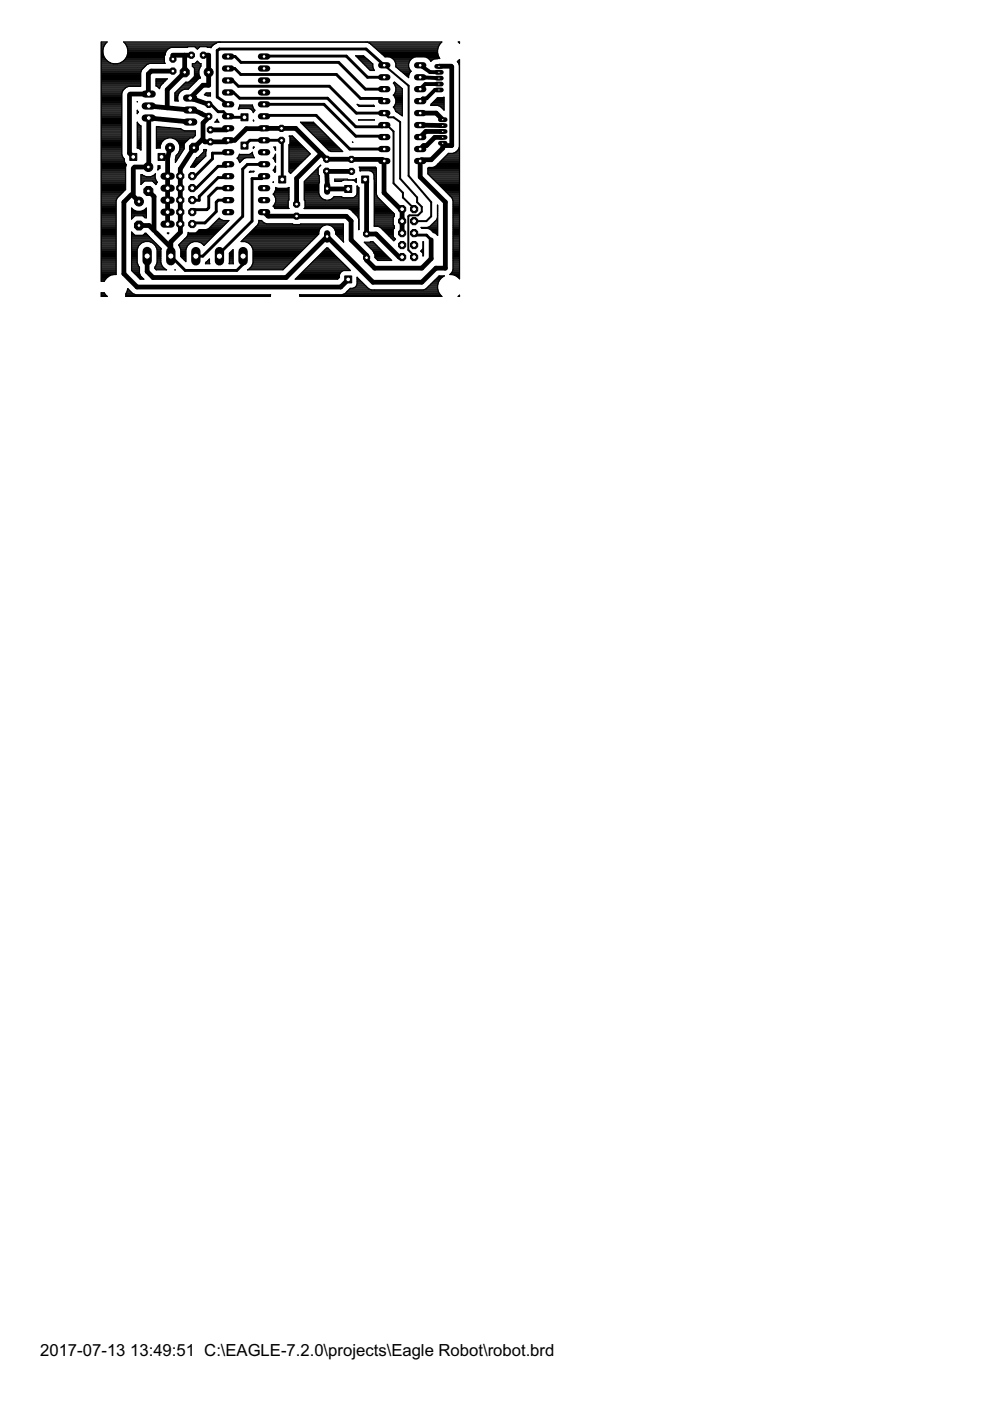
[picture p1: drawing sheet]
<svg xmlns="http://www.w3.org/2000/svg" width="210mm" height="297mm" viewBox="0 0 210 297" stroke-linecap="round" stroke-linejoin="round" font-family="sans-serif">
<defs><g id="words">
<g font-size="4">
<text x="8.5" y="287.5">2017-07-13</text>
<text x="27.6" y="287.5">13:49:51 C:\EAGLE-7.2.0\projects\Eagle Robot\robot.brd</text>
</g>
</g></defs>
<g fill="none" stroke="#000" stroke-width="1">
<path d="M27.6 19.9h3.9M36.7 15.1h-4.6l-.6 .6v4.2M39.2 11.7v3.6l-3.7 3.7v3.9M40.6 11.7h-3.9v.8M43.1 11.7h1.1v6.4h-1.2l-2.7 2.7 4 1.3M93.1 14.1l2.5-.1 .2 .2v16.6l-1.4 .1-.5-.5v1l-2.5 2.5h-2l-.3 .2v3.4l5.3 5.4v14h-2l-3 2.9h-10.3l-9.7-9.7-8.7 8.7h-28.3l-1.2-1.2v-3.3M27.5 20.1v12.4l.8 .8M28.3 35.7v5.6M28.5 35.4h3M31.5 22.5l9.4 .9 3.4 1.3M34.2 33.3h1.3M35.5 33.4v14.1"/>
<path d="M36 31.3l-.4 2.1M40.3 25.9l-8.8-.9v10.3M44.3 24.9l-1.2 1.2v3.3M48.4 27.2l-.4 .3h-3.4M68.1 32.6l1.2 1.2h5.2M68.1 32.6l-5.4-5.4-10.5 .1-2.4 2.4h-1.4l-.4 .4h-4.5l-.6-.6-1.8 1.8-2.9 4.5v11.7M68.1 32.6l-5.2 5.2v5.5M69.3 36.3l.1 3.8h4.4M69.3 36.3h5.2M74.5 33.8h6.7M77.4 38.1l.3 .3v11.2M81.5 34.1l-.1 6.8 3.5 3.4h.4v5.1"/>
<path d="M89.1 26.5l4.8 .1M89.1 24h3.4l1.4 1.4M93.9 29.1h-1.7l-1.8 1.8h-.6l-.7 .7M93.9 27.9h-3.6l-1.2 1.2M27.9 41.3l-1.6 1.6v15.1l2.8 2.9h43.1l1.6-1.7M28.3 41.6l1.2 1.1M31.5 40.5l1.2 1.2v7.2l-1.1-1.1h-2.1M33.1 49.3l3.1 3.2M38.2 47.5v1.8l-2 2v3M56 45l.9 .8 16.5 .1 1 1v4l3.3 3.2v1l1.7 1.8h10l2-2.1v-3.9M77.8 49.6h1.9l4.9 4.9h.7"/>
</g>
<g fill="none" stroke="#000" stroke-width=".42">
<path d="M27.6 19.9l-.1 .2M31.5 19.9h.1M44.2 18.1h.1M56.1 11.9l-.1 .1M81.5 13.8l5.1 4.4v19.1l4.8 5.6v3l-1 1h-2.6M28.5 35.4l-.2 .3M31.5 35.3v.1M35.5 33.3v.1M43.1 29.4l-.2 .1M44.3 24.7v.2M44.3 22.1h.4M44.6 30.1h.1"/>
<path d="M59.7 29.7v.1M59.7 29.8l.1 .1M69.3 36.3l.1 3.7M74.5 33.8h.1M81.2 33.8l.3 .3M81.5 24l.9 .9h1l1.4 1v12l3.6 4v1l1 1v1l-.8 .8h-1.8l-.2 .2v7.1l1.2 1.2v.3M81.5 26.5l-.4 .4M81.8 26.9h.6l1 1v11l2 2v1l2.4 2.4M27.9 41.3h.4v.3M32.7 48.9l.4 .4M38.2 47.5h.1M40.8 42.4v.1"/>
<path d="M51.5 54.8h.1M62.9 45.8v.1M77.7 49.6h.1"/>
</g>
<g fill="none" stroke="#000" stroke-width=".61">
<path d="M48.4 17.1h.9l1.2 1.2h19.3l5.7 5.7h6M48.4 19.6h1.1l1.3 1.2h18.6l6 6.1h5.7M48.4 14.5h1.4l1.3 1.3h20.2l5.1 5.1h4.5l.6 .5M48.4 12h1.4l1.3 1.2h20.7l5.7 5.7h4M56.1 11.9h17.3l4.5 4.5h3.6M81.5 13.8l-3.9-3.4h-31.1l-.4 .3v9.9l2.3 1.5M44.7 22.1l1.5 1.6h1.2l1.2 1.2h3.2M48.4 37.4l-.3 .3h-1.9l-4 4v.8h-1.4M48.4 39.9h-2.4l-1.7 1.8v2.4l-.4 .3h-2.6l-.5 .6M48.4 34.8l-.5 .5h-1.7l-4.6 4.6h-.8M48.4 32.3l-.2 .2h-3.2v1.2l-3.6 3.6h-.6M56 34.8l-3.5 .1-1 1v10l-8.5 8.4h-1.5"/>
<path d="M56 22.1h12.7l6.7 6.8h5.9l.2 .2M56 24.7l.2-.2h10.8l7.2 7.1h7.3M56 37.4l-.5 .5h-2.1v9l-6.9 6.9v.5M59.7 29.7h-6.7l-1.2 1.2M59.8 29.9v8.2M81.5 26.5l.3 .4M36.2 54.3l3.1 3h10.9l1.3-1.2v-1.3M48.4 42.4h-2.1l-.5 .5v2l-2.3 2.4h-2.5l-.2 .2M51.5 54.3v.5M87.8 49.4l.4 .4h2.2l1 1.1"/>
</g>
<path d="M89.1 16.4l4 .2M89.1 13.8l2.1 1.5h1.9M93.1 19.1h-.9l-1.8 1.8h-.7l-.6 .5M93.1 17.8h-2.9l-1.1 1.1M93.8 26.5l.1 .1" fill="none" stroke="#000" stroke-width=".83"/>
<g fill="none" stroke="#000" stroke-width=".25">
<path d="M21.5 12.4h.8M21.5 20h4.3M21.5 19.8h4.3M21.5 19.5h4.4M21.5 19.3h4.5M21.5 19.1h4.6M21.5 18.9h4.9M21.5 18.6h5.1M21.5 18.4h5.5M21.5 18.2h8.3M21.5 18h8.3M21.5 17.8h8.3"/>
<path d="M21.5 17.5h8.3M21.5 17.3h8.3M21.5 17.1h8.3M21.5 16.9h8.3M21.5 16.7h8.3M21.5 16.4h8.3M21.5 16.2h8.3M21.5 16h8.3M21.5 15.8h8.3M21.5 15.6h8.3M21.5 15.3h8.3M21.5 15.1h8.4"/>
<path d="M21.5 14.9h8.5M21.5 14.7h8.7M21.5 14.4h8.9M21.5 14.2h9.1M21.5 14h9.3M21.5 13.8h9.6M21.5 13.5h10M21.5 13.3h1.9M21.5 13.1h1.5M21.5 12.9h1.2M21.5 12.7h1M21.5 12.2h.7"/>
<path d="M21.5 12h.6M21.5 11.8h.5M21.5 11.6h.4M21.5 11.3h.3M21.5 11.1h.3M21.5 10.9h.3M21.5 10.7h.3M21.5 10.4h.3M21.5 10.2h.4M21.5 10h.5M21.5 9.8h.6M21.5 9.5h.7"/>
<path d="M21.5 9.3h.8M21.5 9.1h1M23.4 13.4a2.65 2.65 0 0 1-.7-4.5h-1.2v50.7h.6a2.61 2.61 0 0 1 2-1.4M25.5 13.3h9.4M25.8 19.7v13.1l.6 .9v.5l.2 .4M25.9 13.1h9M26.2 12.9h8.7M26.4 12.7h8.5M26.4 9.1h19.5M26.6 12.4h8.3M26.6 9.3h18.9M26.7 12.2h8.2"/>
<path d="M26.7 9.5h18.5M26.9 9.8h18M26.9 12h8M27 11.8h7.9M27 10h12.8M27 11.6h8M27 10.2h9M27.1 11.3h7.9M27.1 10.4h8.5M27.1 11.1h8M27.1 10.9h8.1M27.1 10.7h8.3"/>
<path d="M33.1 16.7h2.4l-1.4 1.4-.3 .7-.7-.6zM33.1 18.2h.9M33.1 18h1.1M33.1 17.8h1.3M33.1 17.5h1.5M33.1 17.3h1.8M33.1 17.1h2M33.1 16.9h2.2M33.4 18.4h.5M33.7 18.6h.1M34.5 17.7h.1M34.9 11.8v1.5l.1 .1h-3.3l-.5 .3-1.1 1.1-.3 .6v2.9h-2.5l-.6 .3-.6 .6-.3 .5"/>
<path d="M35 11.4l-.1 .4M37.1 20h.7M37.1 19.8h.9M37.3 19.5h.8M37.5 19.3h.9M37.7 19.1h1M37.9 18.9h2M38.1 18.6h2.1M38.4 18.4h2M38.6 18.2h2M38.8 18h2M39 17.8h2"/>
<path d="M39.3 17.5h2M40.1 17.3h1.4M40.3 17.1h1.4M40.6 16.9h1.3M40.8 16.7h1.4M40.8 14h1.8M40.8 13.8h1.8M40.8 13.5h1.8M41 14.2h1.5M41 16.4h1.4M41.2 14.4h1.2M41.2 16.2h1.2"/>
<path d="M41.2 16h1.1M41.2 15.8h1M41.2 15.6h1M41.2 15.3h1M41.2 15.1h1M41.2 14.9h1M41.2 14.7h1.1M41.4 10h.9M41.5 13.3h.7M41.6 10.2h.5M41.7 13.1h.3M42.2 15.7v-.8l.4-.9v-.5h-.2l-.6-.5-.5 .5h-.5v.5l.4 .5v1.7l-1.2 1.2h-.6l-2.3 2.3v1.7h.7l-.1-1"/>
<path d="M42.2 15.7l.3 .8-.4 .2-2.2 2.2a1.94 1.94 0 0 0-2.2 1.5M43.4 20h1.2M43.7 19.8h.9M43.7 19.7h.9v.7l-1.3-.3zM43.9 10h.9M44.8 10l-.1 .1h-.7l-.1-.2h-1.5l-.6 .5-.5-.5-5 .2-.6 .2-.4 .5-.3 .6M45 9.8l-.2 .2M45.2 9.5l-.2 .3M45.9 9.1l.7-.2 31.3 .1 .5 .2 3.2 2.8a1.87 1.87 0 0 1 2.3 2.2l2.7 2.3v-.5l.6-.9M45.9 9.1l-.7 .4M75.6 12h1.7M75.8 12.2h1.7"/>
<path d="M76 12.4h1.8M76.2 12.7h1.8M76.5 12.9h1.8M76.7 13.1h1.8M76.9 13.3h1.9M77.1 13.5h1.9M77.3 13.8h1.7M77.6 14h1.4M77.8 14.2h1.2M78 14.4h1.1M78.2 14.7h1M78.3 9.1h15.2"/>
<path d="M78.5 14.9h.8M78.6 9.3h14.7M78.8 9.5h14.4M79 13.6l-1.9-1.8h-1.7l3.1 3.1h.9l-.4-.7M79 13.6v.6M79.1 9.8h13.9M79.3 10h13.6M79.6 10.2h13.3M79.8 10.4h13M80.1 10.7h12.7M80.3 10.9h12.5M80.6 11.1h12.2"/>
<path d="M80.8 11.3h12M81.1 11.6h11.8M81.3 11.8h11.6M81.6 12h11.4M82.9 12.2h4.8M83.3 12.4h4M83.5 17.5h.3M83.5 12.7h3.6M83.5 17.8h.6M83.6 20h1.7M83.7 12.9h3.2M83.7 18h.6"/>
<path d="M83.7 19.8h1.6M83.8 13.1h3M83.8 18.2h.8M83.8 19.5h1.5M83.9 18.4h1M83.9 13.3h2.8M83.9 19.3h1.4M83.9 19.1h1.4M83.9 18.9h1.4M83.9 18.6h1.2M83.9 14h2.7M83.9 13.8h2.7"/>
<path d="M83.9 13.5h2.7M84 14.2h2.7M84.2 14.4h2.5M84.5 14.7h2.3M84.8 14.9h2.2M85 15.1h2.2M85.3 15.3h1.7M85.6 15.6h1.2M85.8 15.8h.9M86.1 16h.6M86.3 16.2h.3M86.6 16.4h.1"/>
<path d="M90.5 12.2h2.6M90.9 12.4h1.8M91.1 12.7h.7M91.3 12.9h.2M92.2 12.4l-.9 .6-.5-.7-.7-.3h-2a1.8 1.8 0 0 0-.9 3.1M92.7 12.4h.5a2.6 2.6 0 0 1 .5-3.5h-67.5a2.66 2.66 0 0 1 .5 3.4 2.66 2.66 0 0 1-3.3 1.1M97 13.1h.4M97.2 8.9h.2v.2zM97.2 12.9h.2M97.2 13.3h.2M97.3 13.5h.1M97.4 13.8h.1"/>
<path d="M97.4 12.7h.1M97.4 9.1h.1M97.4 13.9l-.4-.8 .4-.5v46.5M97.4 20h.1M97.4 19.8h.1M97.4 19.5h.1M97.4 19.3h.1M97.4 19.1h.1M97.4 18.9h.1M97.4 18.6h.1M97.4 18.4h.1M97.4 18.2h.1"/>
<path d="M97.4 18h.1M97.4 17.8h.1M97.4 17.5h.1M97.4 17.3h.1M97.4 17.1h.1M97.4 16.9h.1M97.4 16.7h.1M97.4 16.4h.1M97.4 16.2h.1M97.4 16h.1M97.4 15.8h.1M97.4 15.6h.1"/>
<path d="M97.4 15.3h.1M97.4 15.1h.1M97.4 14.9h.1M97.4 14.7h.1M97.4 14.4h.1M97.4 14.2h.1M97.4 14h.1M21.5 40h5.1M21.5 36.2h5.1M21.5 38.4h5.1M21.5 38h5.1M21.5 36.4h5.1"/>
<path d="M21.5 35.5h5.1M21.5 21.5h4.3M21.5 32h4.3M21.5 27.8h4.3M21.5 39.8h5.1M21.5 39.5h5.1M21.5 39.3h5.1M21.5 39.1h5.1M21.5 38.9h5.1M21.5 38.7h5.1M21.5 38.2h5.1M21.5 37.8h5.1"/>
<path d="M21.5 37.5h5.1M21.5 37.3h5.1M21.5 37.1h5.1M21.5 36.9h5.1M21.5 36.6h5.1M21.5 36h5.1M21.5 35.8h5.1M21.5 35.3h5.1M21.5 35.1h5.2M21.5 34.9h5.3M21.5 34.6h5M21.5 34.4h5"/>
<path d="M21.5 34.2h4.9M21.5 34h4.9M21.5 33.8h4.9M21.5 33.5h4.7M21.5 33.3h4.5M21.5 33.1h4.5M21.5 32.9h4.4M21.5 32.6h4.3M21.5 32.4h4.3M21.5 32.2h4.3M21.5 31.7h4.3M21.5 31.5h4.3"/>
<path d="M21.5 31.3h4.3M21.5 31.1h4.3M21.5 30.9h4.3M21.5 30.6h4.3M21.5 30.4h4.3M21.5 30.2h4.3M21.5 30h4.3M21.5 29.8h4.3M21.5 29.5h4.3M21.5 29.3h4.3M21.5 29.1h4.3M21.5 28.9h4.3"/>
<path d="M21.5 28.6h4.3M21.5 28.4h4.3M21.5 28.2h4.3M21.5 28h4.3M21.5 27.5h4.3M21.5 27.3h4.3M21.5 27.1h4.3M21.5 26.9h4.3M21.5 26.6h4.3M21.5 26.4h4.3M21.5 26.2h4.3M21.5 26h4.3"/>
<path d="M21.5 25.8h4.3M21.5 25.5h4.3M21.5 25.3h4.3M21.5 25.1h4.3M21.5 24.9h4.3M21.5 24.7h4.3M21.5 24.4h4.3M21.5 24.2h4.3M21.5 24h4.3M21.5 23.8h4.3M21.5 23.5h4.3M21.5 23.3h4.3"/>
<path d="M21.5 23.1h4.3M21.5 22.9h4.3M21.5 22.6h4.3M21.5 22.4h4.3M21.5 22.2h4.3M21.5 22h4.3M21.5 21.8h4.3M21.5 21.3h4.3M21.5 21.1h4.3M21.5 20.9h4.3M21.5 20.7h4.3M21.5 20.4h4.3"/>
<path d="M21.5 20.2h4.3M26.6 34.6l.2 .3-.2 .4v4.9M29.1 21.6h.1M29.1 25.9l.8 .8v5.1l-.2-.2-.6-.2zM29.1 27.8h.8M29.1 31.3h.8M29.1 31.1h.8M29.1 30.9h.8M29.1 30.6h.8M29.1 30.4h.8M29.1 30.2h.8M29.1 30h.8"/>
<path d="M29.1 29.8h.8M29.1 29.5h.8M29.1 29.3h.8M29.1 29.1h.8M29.1 28.9h.8M29.1 28.6h.8M29.1 28.4h.8M29.1 28.2h.8M29.1 28h.8M29.1 27.5h.8M29.1 27.3h.8M29.1 27.1h.8"/>
<path d="M29.1 26.9h.8M29.1 26.6h.7M29.1 26.4h.4M29.1 26.2h.2M29.1 26h.1M29.1 24h.1M29.1 23.8h.3M29.1 23.5h.1M29.2 23.5l-.1-.1v.7l.1-.2M29.2 23.5l.2 .2M29.4 23.7l-.2 .2M29.6 31.5h.3"/>
<path d="M29.8 31.7h.1M29.9 38.4h.7M29.9 38h3.1M29.9 39.1l.7-.7h1.7l.8 .7M29.9 39.1h.1M29.9 38.9h.2M29.9 38.7h.5M29.9 38.2h3.2M29.9 37.8h3M29.9 37.5h3M29.9 37.3h.7M29.9 37.1h.3"/>
<path d="M32.3 37.3h.6M32.3 38.4h.9M32.6 38.7h.8M32.7 37.1h.2M32.8 38.9h.4M32.9 37.7l.1-.8a1.98 1.98 0 0 1-2.8 .1h-.3v2.1M32.9 37.7l.3 .7M32.9 36.9h.1M33 39.1h.1M33.2 27.8l8.2-.1v1l-.5 .6h-.6l-1.2 1.2v1M33.2 31.3h.8M33.2 31.1h.8"/>
<path d="M33.2 30.9h.8M33.2 30.6h.9M33.2 30.4h1M33.2 30.2h1.1M33.2 30h1.3M33.2 29.8h1.5M33.2 29.5h1.7M33.2 29.3h2.3M33.2 29.1h7.8M33.2 28.9h8.1M33.2 28.6h8.2M33.2 28.4h8.2"/>
<path d="M33.2 28.2h8.2M33.2 28h8.2M33.2 27.5h5.5M33.2 27.3h5.2M33.2 27.1h2.8M33.2 26.9h.6M33.2 38.4l.2 .2M33.2 38.8l-.1 .3M33.4 38.6l-.2 .2M33.5 36h.1M33.5 35.5h.4M33.5 35.1h.4v.6l-.5 .3z"/>
<path d="M33.5 35.8h.2M33.5 35.3h.4M36.6 29.3h3.6M37.1 21.3h.6M37.1 21.1h.6M37.1 20.9h.6M37.1 20.7h.6M37.1 20.4h.6M37.1 20.2h.7M37.2 34.4h.1M37.2 34.2h.1M37.2 34h.3"/>
<path d="M37.2 33.8h.4M37.2 29.5h2.8M37.2 29.5a2.09 2.09 0 0 1 .2 3.5l-.2 .7M37.2 33.5h.6M37.3 33.3h.6M37.3 33.1h.8M37.4 29.8h2.4M37.4 32.9h.8M37.7 30h1.8M37.7 32.6h.6M37.8 32.4h.7M37.8 30.2h1.5"/>
<path d="M37.9 32.2h.7M37.9 30.4h1.2M38 32h.8M38 30.6h1.1M38.1 31.7h.8M38.1 30.9h1M38.1 31.5h1M38.1 31.3h1M38.1 31.1h1M39.1 31.5l-1.9 2.9v-.7M39.2 27.7l-.9-.4-5.1-.5v4.7l.8-.1a2.09 2.09 0 0 1 1-1.9 2.09 2.09 0 0 1 2.2 0M40.5 35.3h.9"/>
<path d="M40.6 35.1h1M40.8 34.9h1M40.9 34.6h1.2M41.1 34.4h1.2M41.2 34.2h1.3M41.4 34h1.3M41.5 33.8h1.4M41.7 33.5h1.5M42.1 33.3h1.3M42.3 33.1h1.3M42.5 32.9h1.1M42.8 32.6h.8"/>
<path d="M43 32.4h.6M43.2 32.2l-1.2 1.2h-.3l-1.3 2.1h.8l2.4-2.4M43.2 32.2v-.5h.5l-.1 .5M43.2 32h.5M43.2 32.2h.4M43.2 31.7h.6M43.6 32.2v.9M43.6 20.2h1M45.7 25.8h.6M45.9 25.5h.2M46 25.3l.4 .6h-.8zM46 25.3h.1"/>
<path d="M50.3 33.5h1.6M50.5 33.8h1M50.5 33.3h3.3M50.5 23.1l.3-.8h2.7l.3 .8M50.5 23.1l.4-.1h1.9l.4 .2 .5 .7 .4-.5-.3-.3M50.6 23.1h.1M50.6 34h.7M50.6 33.1h3.1M50.7 22.9h3M50.7 34.2h.4M50.7 32.9h2.9M50.7 22.6h2.9"/>
<path d="M50.8 34.4h.1M50.8 22.4h2.7M52.9 36.4h.9M53.1 32.6h.5M53.1 23.1h.7M53.2 36.4l-.3 .2 .1-.3h.8v.1M53.4 32.4h.1M53.4 23.3h.6M53.5 32.6l.5 .8h-1.8l-.6 .3-.8 .8-.5-1M53.5 32.6v-.3l-.7 .4h-2l-.5 .8M53.6 23.5h.3M53.7 23.8h.1"/>
<path d="M53.7 31.2h.2l-.2 .3zM53.7 25.5l.1 .1zM53.7 31.3h.1M53.7 25.5h.1M57.9 38.7h.1M57.9 33.5h.5M58 38.6v.1zM58 36.2h.4M58 36h.4M58.1 31.2h.3v.7zM58.1 33.8h.3M58.1 33.3h.3"/>
<path d="M58.2 36.4h.2M58.2 35.8h.2M58.2 31.3h.2M58.2 34h.2M58.3 33.1h.1M58.3 31.5h.1M58.3 35.5h.1M58.3 34.2h.1M58.3 32.9h.1M58.4 31.7h.1M58.4 35.3h.1M58.4 35.2v1.2l-.1 .2-.4-.5z"/>
<path d="M58.4 32.7v1.7l-.5-.9zM58.4 39.8v.4l-.5 1a1.7 1.7 0 0 1 0 2.5M58.4 39.8h.1M58.4 40h2.9M58.5 39.8l.4 .1M61.3 39.8l-.5 .1M61.3 39.8l-.2 4.2 .2 .2h-3l-.1-.2M61.3 39.8h.1M61.3 36.2h.9M61.3 35.5h1.6M61.3 32h3.9M61.3 36h1.1"/>
<path d="M61.3 35.8h1.3M61.3 35.3h1.8M61.3 35.1h2M61.3 34.9h2.2M61.3 34.6h2.5M61.3 34.4h2.7M61.3 34.2h2.9M61.3 34h3.1M61.3 33.8h3.3M61.3 33.5h3.6M61.3 33.3h3.8M61.3 33.1h4"/>
<path d="M61.3 32.9h4.2M61.3 32.6h4.4M61.3 32.4h4.3M61.3 32.2h4.1M61.3 31.7h3.6M61.3 31.5h3.4M61.3 31.3h3.2M61.3 31.1h3M61.3 30.9h2.8M61.3 36.4h.7M61.3 28.9h.7l3.8 3.7-4.2 4.2-.3-.4v-5.7l.2-.2v-1.5zM61.3 30.6h2.5"/>
<path d="M61.3 28.9h.7M61.5 30.4h2.1M61.5 30.2h1.9M61.5 30h1.7M61.5 29.8h1.4M61.5 29.5h1.2M61.5 29.3h1M61.5 29.1h.8M61.5 36.6h.3M63.8 26h2.7M64 26.2h2.7M64.2 26.4h2.8"/>
<path d="M64.5 26.6h2.7M64.5 40h3.1M64.5 39.8h3.1M64.5 39.5h3.1M64.5 39.3h3.1M64.5 39.1h3.1M64.5 38.9h3.1M64.5 38.7h3.2M64.6 38.4h3.1M64.7 26.9h2.7M64.8 38.2h2.9M64.9 27.1h2.7"/>
<path d="M65 38h2.7M65.1 27.3h2.8M65.3 37.8h2.4M65.3 27.5h2.8M65.5 37.5h2.2M65.6 27.8h2.7M65.7 37.3h2M65.8 28h2.7M65.9 37.1h1.6M66 28.2h2.7M66.1 36.9h1.4M66.2 28.4h2.8"/>
<path d="M66.4 36.6h1.1M66.4 28.6h2.8M66.6 36.4h.9M66.7 28.9h2.7M66.8 36.2h.7M66.9 29.1h2.7M67 36h.5M67.1 29.3h2.7M67.3 35.8h.2M67.3 29.5h2.8M67.5 35.5h.1M67.6 29.8h2.7"/>
<path d="M67.7 35.3h.1M67.8 30h2.7M67.9 35.1h.1M68 35l-3.5 3.5v3.9l.2 .1v1.5l-.2 .2h11.6M68 35v.1M68 35l-.5 .6v1.4l.2 .2v1.4l-.1 .4v2a1.81 1.81 0 0 0 1.4 1.4 1.81 1.81 0 0 0 1.8-.7M68 30.2h2.7M68.2 30.4h2.8M68.5 30.6h2.7M68.7 30.9h2.7M68.9 31.1h2.7M69.1 31.3h2.8"/>
<path d="M69.3 31.5h2.8M69.6 31.7h2.7M70 32l.1 .1h2.6l-6.3-6.2h-2.7l6.1 6.1h2.7M71 38.2h1.8M73.8 38.1l-.2-.1h-2.6v.4h1.4M74.7 30.1l.1 .1zM74.8 38.2l.8 .5v-.9l-.3 .3-2.4 .1-.5 .2M74.8 38.2h.8M75.3 38.4h.3M75.4 38h.2M75.5 38.7h.1M75.7 22.1l.5 .2h3l.2 .3h-3.3z"/>
<path d="M75.7 40h.4M75.7 39.8h.3M75.7 39.5h.1M75.8 22.2h.1M76 25.4h3.4M76 25.4h.1M76 22.4h3.3M76.2 35.5h3.5M76.3 36.2h3.5M76.3 36h3.5M76.3 35.8h3.5M76.5 36.2h-.2v-.6l-.1-.2h3.4l.2 .2v5.6l.3 .6 3.3 3.3"/>
<path d="M78.4 36.2l.4 .2 .5 .7M78.9 36.4h.9M79.1 36.6h.7M79.2 36.9h.6M79.3 37.1l.1 10.9h4.2M79.3 37.8h.5M79.3 37.5h.5M79.3 37.3h.5M79.3 37.1h.5M79.3 38h.5M79.4 40h.4M79.4 38.4h.4"/>
<path d="M79.4 39.8h.4M79.4 39.5h.4M79.4 39.3h.4M79.4 39.1h.4M79.4 38.9h.4M79.4 38.7h.4M79.4 38.2h.4M83.4 20.2h1.9M83.5 22.6h1.8M83.5 22.9h1.8M83.7 22.4h1.6M83.7 20.4h1.6"/>
<path d="M83.7 23.1h1.6M83.7 20.7h1.6M83.8 22.2h1.5M83.8 23.3h1.5M83.8 20.9h1.5M83.8 22h1.5M83.9 23.5h1.4M83.9 21.1l-.5-.9a1.7 1.7 0 0 0 0-2.6l.2-.2 1.7 1.4v5.8l-1.4-1-.5-.9 .5-.9M83.9 21.1v.7M83.9 21.5h1.4M83.9 21.8h1.4M83.9 21.3h1.4"/>
<path d="M83.9 21.1h1.4M84.2 23.8h1.1M84.5 24h.8M84.8 24.2h.5M85.1 24.4h.2M90.7 36.2h6.7M90.7 36.4h6.7M90.7 36.6h6.7M90.7 36h6.7M90.7 35.8h6.7M90.7 36.9h6.7M91 37.1h6.4"/>
<path d="M91.2 37.3h6.2M91.4 22.2h2.7M91.4 37.5h6M91.4 22l1.4-1.3 1.3-.1v2.7l-.7-.7-.6-.2h-1.5zM91.5 22h2.6M91.6 37.8h5.8M91.7 21.8h2.4M91.8 38h5.6M91.9 21.5h2.2M92.1 38.2h5.3M92.2 21.3h1.9M92.2 35.3h5.2"/>
<path d="M92.3 38.4h5.1M92.4 21.1h1.7M92.5 38.7h4.9M92.5 35.1h4.9M92.6 20.9h1.5M92.7 38.9h4.7M92.7 34.9h4.7M93 39.1h4.4M93 34.6h4.4M93 22.4h1.1M93.2 39.3h4.2M93.2 34.4h4.2"/>
<path d="M93.4 39.5h4M93.4 34.2h4M93.5 22.6h.6M93.6 39.8h3.8M93.6 34h3.8M93.7 22.9h.4M93.9 40h3.5M93.9 33.8h3.5M93.9 23.1h.2M94 20.7h.1M94.1 33.5h3.3M94.1 23.3h.1"/>
<path d="M94.3 33.3h3.1M94.5 33.1h2.9M94.7 32.9h2.7M95 32.6h2.4M96.2 32.4h1.2M96.7 32.2h.7M96.9 32h.5M97.2 31.7a1.88 1.88 0 0 1-2.1 .8l-2.7 2.8-.6 .2M97.2 31.7h.2M97.2 31.5h.2M97.3 31.3h.1M97.4 31.1l-.2 .6"/>
<path d="M97.4 21.5h.1M97.4 27.8h.1M97.4 31.1h.1M97.4 30.9h.1M97.4 30.6h.1M97.4 30.4h.1M97.4 30.2h.1M97.4 30h.1M97.4 29.8h.1M97.4 29.5h.1M97.4 29.3h.1M97.4 29.1h.1"/>
<path d="M97.4 28.9h.1M97.4 28.6h.1M97.4 28.4h.1M97.4 28.2h.1M97.4 28h.1M97.4 27.5h.1M97.4 27.3h.1M97.4 27.1h.1M97.4 26.9h.1M97.4 26.6h.1M97.4 26.4h.1M97.4 26.2h.1"/>
<path d="M97.4 26h.1M97.4 25.8h.1M97.4 25.5h.1M97.4 25.3h.1M97.4 25.1h.1M97.4 24.9h.1M97.4 24.7h.1M97.4 24.4h.1M97.4 24.2h.1M97.4 24h.1M97.4 23.8h.1M97.4 23.5h.1"/>
<path d="M97.4 23.3h.1M97.4 23.1h.1M97.4 22.9h.1M97.4 22.6h.1M97.4 22.4h.1M97.4 22.2h.1M97.4 22h.1M97.4 21.8h.1M97.4 21.3h.1M97.4 21.1h.1M97.4 20.9h.1M97.4 20.7h.1"/>
<path d="M97.4 20.4h.1M97.4 20.2h.1M97.4 35.5h-6.5l-.2 .2v1.2l5.1 5 .3 .6v14.7l-.3 .6-.4 .4h2M21.5 44.2h3.1M21.5 48h3.1M21.5 41.7h3.6M21.5 48.6h3.1M21.5 51.3h3.1M21.5 47.5h3.1M21.5 46.2h3.1M21.5 45.7h3.1M21.5 59.5h.7"/>
<path d="M21.5 59.3h.8M21.5 59.1h1M21.5 58.8h1.2M21.5 58.6h1.5M21.5 58.4h1.9M21.5 58h3.1M21.5 57.7h3.1M21.5 57.5h3.1M21.5 57.3h3.1M21.5 57.1h3.1M21.5 56.9h3.1M21.5 56.6h3.1"/>
<path d="M21.5 56.4h3.1M21.5 56.2h3.1M21.5 56h3.1M21.5 55.7h3.1M21.5 55.5h3.1M21.5 55.3h3.1M21.5 55.1h3.1M21.5 54.8h3.1M21.5 54.6h3.1M21.5 54.4h3.1M21.5 54.2h3.1M21.5 54h3.1"/>
<path d="M21.5 53.7h3.1M21.5 53.5h3.1M21.5 53.3h3.1M21.5 53.1h3.1M21.5 52.9h3.1M21.5 52.6h3.1M21.5 52.4h3.1M21.5 52.2h3.1M21.5 52h3.1M21.5 51.7h3.1M21.5 51.5h3.1M21.5 51.1h3.1"/>
<path d="M21.5 50.9h3.1M21.5 50.6h3.1M21.5 50.4h3.1M21.5 50.2h3.1M21.5 50h3.1M21.5 49.7h3.1M21.5 49.5h3.1M21.5 49.3h3.1M21.5 49.1h3.1M21.5 48.9h3.1M21.5 48.4h3.1M21.5 48.2h3.1"/>
<path d="M21.5 47.8h3.1M21.5 47.3h3.1M21.5 47.1h3.1M21.5 46.9h3.1M21.5 46.6h3.1M21.5 46.4h3.1M21.5 46h3.1M21.5 45.5h3.1M21.5 45.3h3.1M21.5 45.1h3.1M21.5 44.9h3.1M21.5 44.6h3.1"/>
<path d="M21.5 44.4h3.1M21.5 44h3.1M21.5 43.8h3.1M21.5 43.5h3.1M21.5 43.3h3.1M21.5 43.1h3.1M21.5 42.9h3.1M21.5 42.6h3.1M21.5 42.4h3.2M21.5 42.2h3.3M21.5 42h3.3M21.5 41.5h3.8"/>
<path d="M21.5 41.3h4M21.5 41.1h4.2M21.5 40.9h4.5M21.5 40.6h4.7M21.5 40.4h4.9M21.5 40.2h5.1M26.6 40.2l-1.7 1.7-.3 .6v15.7h-3.1M27.9 44.2h.1M27.9 51.3h2.6M27.9 46.2h.3M27.9 45.7h3.1M27.9 57.3h1.7"/>
<path d="M27.9 57.1h1.7M27.9 56.9h1.7M27.9 56.6h1.6M27.9 56.4h1.5M27.9 56.2h1.4M27.9 56h1.3M27.9 55.7h1.2M27.9 55.5h1.2M27.9 55.3h1.2M27.9 55.1h1.2M27.9 54.8h1.2M27.9 54.6h1.2"/>
<path d="M27.9 54.4h1.2M27.9 54.2h1.2M27.9 54h1.2M27.9 53.7h1.2M27.9 53.5h1.2M27.9 53.3h1.2M27.9 53.1h1.2M27.9 52.9h1.2M27.9 52.6h1.3M27.9 52.4h1.4M27.9 52.2h1.5M27.9 52h1.6"/>
<path d="M27.9 51.7h1.9M27.9 51.5h2.1M27.9 51.1h4.6M27.9 50.9h4.4M27.9 50.6h4.2M27.9 50.4h4M27.9 50h3.6M27.9 49.7h.5M27.9 49.5h.3M27.9 49.3h.1M27.9 46.4h.1M27.9 46h.5"/>
<path d="M27.9 45.5h3.1M27.9 45.3h3.1M27.9 45.1h3.1M27.9 44.9h3.1M27.9 44.6h.7M27.9 44.4h.3M28 57.5h1.6M28.3 57.7h1.3M28.5 58h1.1M28.6 45.7l-.7 .7M28.7 58.2h1M28.9 58.4h.9"/>
<path d="M29.1 55.7l.5 .9v1.3M29.1 58.6h.8M29.4 58.8h.7M29.6 59.1h.8M30 51.5l.8-.3h.8l.8 .3M30 51.5l-.6 .6-.3 .8v2.8M30.3 45.7l.5 .5h.2v-2.1a2.03 2.03 0 0 1-3.1 0v2.3M30.3 44.6h.7M30.5 49.7h.7M30.5 46h.5M30.7 49.5h.3M30.7 44.4h.3"/>
<path d="M30.9 44.2h.1M31.3 49.8l2.9 2.9-.1 3 .3 .8 .9 .7h-2.2l-.3-.3 .5-1.2v-2.8l-.3-.8-.6-.6M31.3 49.8l-.5-.4-.5 .5h-1.7l-.7-.7v8.2l1.8 1.8h.8l-.7-.7-.2-.6M31.3 49.8h.1M31.6 50.2h-3.7M31.9 51.3h.8M32.4 51.5h.6M32.6 51.7h.6M32.8 56.9h2M32.8 52h.6M32.9 56.6h1.7M33 57.1h2"/>
<path d="M33 56.4h1.4M33 52.2h.6M33.1 56.2h1.2M33.1 52.4h.8M33.2 56h1M33.2 52.6h.9M33.3 55.7h.8M33.3 52.9h.8M33.3 55.5h.8M33.3 55.3h.8M33.3 55.1h.8M33.3 54.8h.8"/>
<path d="M33.3 54.6h.8M33.3 54.4h.8M33.3 54.2h.8M33.3 54h.8M33.3 53.7h.8M33.3 53.5h.8M33.3 53.3h.8M33.3 53.1h.8M35.5 49.4h.3l-.2 .2zM35.6 49.5h.1M37.1 57.2h.1M37.9 52h2"/>
<path d="M38 52.2h1.7M38.1 51.7h2M38.1 52.4h1.5M38.2 52.6h1.3M38.3 51.5h2.1M38.3 52.9h1.1M38.3 54.2h1.1M38.3 54h1.1M38.3 53.7h1.1M38.3 53.5h1.1M38.3 53.3h1.1M38.3 53.1h1.1"/>
<path d="M38.4 54.4h1M38.5 51.3h2.4M38.6 54.6h.8M38.7 51.1h5.5M38.8 54.8h.6M39 50.9h5.4M39 55.1h.4M39.2 50.6l-1.3 1.4M39.2 50.6h5.4M39.2 55.3h.2M39.4 50.4h5.5M39.6 50.2h5.5"/>
<path d="M39.6 50.2l-.4 .4M39.7 50h5.6M39.8 49.7h5.7M39.9 49.3l1.7 .1 .6-.7h1.5l.6-.2 2.2-2.3 .8 .6h1.2l-5.3 5.2a2.15 2.15 0 0 0-2.2-.8 2.15 2.15 0 0 0-1.6 1.7v2.6l-1.1-1.1v-1.5l-.4-.9M39.9 49.3l-.3 .9M39.9 49.5h5.9M39.9 49.3h.1M41.6 49.3h4.4M41.9 49.1h4.3M42.1 48.9h4.3M42.1 51.3h1.9M42.7 51.5h1.1"/>
<path d="M42.9 51.7h.6M43.2 52h.1M43.6 55.7l.8-.8v.8M43.6 55.7v.2h.9l-.1-.2M43.6 55.7h.8M43.8 55.5h.6M43.9 48.6h2.8M44 55.3h.4M44.3 55.1h.1M44.3 48.4h2.6M44.5 48.2h2.6M44.8 48h2.5"/>
<path d="M45 47.8h2.5M45.2 47.5h2.6M45.4 47.3h2.6M45.7 47.1h2.5M45.9 46.9h2.5M46.1 46.6h1M46.3 46.4h.3M48.6 55.7v.2h.9l-.1-.2M48.6 55.7v-2l.8-.8v2.8M48.6 55.7h.8M48.6 55.5h.8M48.6 55.3h.8"/>
<path d="M48.6 55.1h.8M48.6 54.8h.8M48.6 54.6h.8M48.6 54.4h.8M48.6 54.2h.8M48.6 54h.8M48.6 53.7h.8M48.8 53.5h.6M49 53.3h.4M49.3 53.1h.1M51.2 51.1h14.9M51.5 50.9h14.8"/>
<path d="M51.7 50.6h14.9M51.9 50.4h14.9M52.1 50.2h14.9M52.2 51.3h13.7M52.4 50h14.8M52.6 49.7h14.9M52.7 51.5h13M52.8 57.1h7.3M52.8 49.5h14.8M52.9 51.7h12.5M53 56.9h7.3M53 49.3h14.6"/>
<path d="M53.1 52h12.1M53.2 56.6h7.4M53.3 49.1h14.3M53.3 52.1l.4 .8v2.8M53.3 52.2h11.7M53.4 56.4h7.4M53.4 52.4h11.4M53.5 56.2h7.5M53.5 48.9h14.2M53.5 52.6h11.1M53.6 56h7.6M53.6 52.9h10.7"/>
<path d="M53.6 55.7h7.8M53.7 55.5h8M53.7 55.3h8.2M53.7 55.1h8.4M53.7 54.8h8.6M53.7 54.6h8.9M53.7 54.4h9.1M53.7 54.2h9.3M53.7 54h9.5M53.7 53.7h9.8M53.7 53.5h10M53.7 53.3h10.2"/>
<path d="M53.7 53.1h10.4M53.7 48.6h14.1M53.9 48.4h14M54.1 48.2h14M54.4 48h13.9M54.6 47.8h14.3M54.7 47.5h7.4M54.8 47.3h1.3M54.9 47.1h.9M54.9 46.9h.7M57.9 43.7l.3 .3M58 43.8h3.1"/>
<path d="M58 41.1h3.3M58 41.3h3.3M58.1 43.5h3M58.2 44h2.9M58.2 40.9h3.1M58.2 43.3h2.9M58.2 41.5h3.1M58.3 40.6h3M58.3 41.7h3M58.3 43.1h2.8M58.4 40.4h2.9M58.4 42.9h2.7"/>
<path d="M58.4 42h2.9M58.4 42.6h2.7M58.4 42.4h2.8M58.4 42.2h2.9M58.4 40.2h2.9M62.6 59.2l6.6-6.6h.3l4.8 4.8h-1.4a1.22 1.22 0 0 0-.9 1.4l-.4 .4zM62.7 59.1h9M63 58.8h8.9M63.2 58.6h8.8M63.4 58.4h8.6M63.6 58.2h8.4M63.7 47.5h9.1"/>
<path d="M63.8 47.5l-1.7 .1-.1-.1h-5.5l-.6-.3-.4-.4-.6-.1-.2 1-3.6 3.5h.8l.8 .3 .6 .6M63.9 58h8.2M64.1 57.7h8.2M64.3 57.5h8.2M64.5 41.7h3.4M64.5 57.3h9.7M64.5 42.2h4M64.5 42h3.7M64.5 41.5h3.3M64.5 41.3h3.2M64.5 41.1h3.1M64.5 40.9h3.1"/>
<path d="M64.5 40.6h3.1M64.5 40.4h3.1M64.5 40.2h3.1M64.5 42.4h4.5M64.7 44h11.4M64.7 43.8h11.4M64.7 43.5h11.4M64.7 43.3h11.4M64.7 43.1h11.4M64.7 42.9h11.4M64.7 42.6h11.4M64.7 57.1h9.3"/>
<path d="M65 56.9h8.8M65.2 56.6h8.4M65.4 56.4h7.9M65.6 56.2h7.5M65.8 56h7.1M66.1 55.7h6.6M66.3 55.5h6.1M66.5 55.3h5.7M66.7 55.1h5.3M67 54.8h4.8M67.2 54.6h4.3M67.4 54.4h3.9"/>
<path d="M67.6 54.2h3.5M67.9 54h3M68.1 53.7h2.6M68.3 53.5h2.1M68.3 48l-.4 .5-.3 .6v.5l-7.6 7.6h-7.5l.8-.7 .4-.8M68.3 48l.7-.3h.7l.7 .3M68.5 53.3h1.7M68.7 53.1h1.3M69 52.9h.8M69.2 52.6h.4M69.8 42.4h6.3M69.8 47.8h3"/>
<path d="M70.3 42.2h5.8M70.4 48h2.4M70.4 48l.5 .5 .3 .6v.5l1.7 1.7M70.6 42h5.5M70.6 48.2h2.2M70.8 41.7h1.6M70.8 48.4h2M71 48.6h1.8M71 48.9h1.8M71.1 49.1h1.7M71.2 49.5h1.6M71.2 49.3h1.6"/>
<path d="M71.3 49.7h1.5M71.5 50h1.3M71.7 50.2h1.1M71.9 50.4h.9M72.2 50.6h.6M72.4 41.7l.5 .2h1.9l.4-.1 .5-.8v-1.6l.4 .4v8.9v-2.2l-.3-.6-1.4-1.4-.6-.3M72.4 50.9h.4M72.6 51.1h.2M72.7 47.5l.2 3.8M72.8 51.3h.1M74.2 44.4h1.9M74.5 44.6h1.6"/>
<path d="M74.7 44.9h1.4M75 45.1h1.1M75.2 45.3h.9M75.2 41.7h.9M75.4 45.5h.7M75.5 41.5h.6M75.6 41.3h.5M75.6 45.7h.5M75.7 41.1h.4M75.7 60h1.2M75.7 59.7h1M75.7 59.5h.7"/>
<path d="M75.7 59.3h.5M75.7 59.1h.3M75.7 58.8h.1M75.7 40.9h.4M75.7 40.6h.4M75.7 40.4h.4M75.7 40.2h.4M75.8 46h.3M75.9 46.2h.2M76 46.4h.1M76.1 48h.1M76.1 47.5h.1"/>
<path d="M76.1 48.4h.1M76.1 48.2h.1M76.1 47.8h.1M76.1 47.3h.1M76.1 47.1h.1M76.1 46.9h.1M76.1 46.6h.1M77.2 51.4l1.9-.2 3.9 4h-2.9l-.6-.6v-.7l-.4-.7zM77.4 51.5h1.9M77.6 51.7h2M77.9 52h1.9M78.1 52.2h1.9"/>
<path d="M78.3 52.4h1.9M78.5 51.3h.6M78.5 52.6h2M78.7 52.9h2M79 53.1h1.9M79.1 53.3h2M79.2 53.5h2.1M79.4 44.2h3M79.4 41.7h.6M79.4 47.5h4M79.4 46.2h4M79.4 45.7h4.2"/>
<path d="M79.4 53.7h2.2M79.4 47.8h4M79.4 47.3h4M79.4 47.1h4M79.4 46.9h4M79.4 46.6h4M79.4 46.4h4M79.4 46h4.1M79.4 45.5h4.2M79.4 45.3h4.1M79.4 45.1h3.9M79.4 44.9h3.7"/>
<path d="M79.4 44.6h3.5M79.4 44.4h3.3M79.4 44h2.8M79.4 43.8h2.6M79.4 43.5h2.4M79.4 43.3h2.2M79.4 43.1h1.9M79.4 42.9h1.7M79.4 42.6h1.5M79.4 42.4h1.3M79.4 42.2h1.1M79.4 42h.8"/>
<path d="M79.4 41.5h.5M79.4 41.3h.4M79.4 41.1h.4M79.4 40.9h.4M79.4 40.6h.4M79.4 40.4h.4M79.4 40.2h.4M79.5 54.4h2.7M79.5 54.2h2.5M79.5 54h2.3M79.5 54.6h2.9M79.7 54.8h3"/>
<path d="M80 55.1h2.9M80.1 48l.6 .2 2.8 2.9 .4-.4-.5-.5M80.6 48.2h3M80.9 48.4h2.7M81.1 48.6h2.3M81.3 48.9h2.1M81.5 49.1h1.9M81.7 49.3h1.7M82 49.5h1.4M82.2 49.7h1.2M82.4 50h1M82.6 50.2h.8"/>
<path d="M82.8 50.4h.8M83.1 50.6h.7M83.3 50.9h.4M83.4 45.1h.1M83.4 45.1l.2 .3v.4l-.2 .3v1.6l.2 .2v.5l-.2 .2M83.4 48.6v1.6M89.3 53.3h.5M89.4 53.1h.4M89.5 48.4h3.3M89.5 53.5h.3M89.6 52.9h.2M89.7 51.3v3v-.6l-.5-.5 .5-.5z"/>
<path d="M89.7 54.2h.1M89.7 54h.1M89.7 53.7h.1M89.7 52.6h.1M89.7 52.4h.1M89.7 52.2h.1M89.7 52h.1M89.7 51.7h.1M89.7 51.5h.1M90.7 48.2h2.1M91.2 48h1.6M91.2 48.6h1.6"/>
<path d="M91.4 47.8h1.4M91.5 48.9h1.3M91.6 60h1.3M91.7 47.5h1.1M91.7 49.1h1.1M91.8 59.7h1.2M91.9 47.3h.9M91.9 49.3h.9M92.1 59.5h1.1M92.1 47.1h.7M92.3 59.3h1M92.3 46.9h.5"/>
<path d="M92.4 49.5h.4M92.5 59.1h1M92.5 46.6h.3M92.6 49.7h.2M92.6 46.4h.2M92.7 46.2h.1M92.7 58.8h1M92.8 44.2h.1M92.8 43.5v2.6a4.9 4.9 0 0 1-2.1 2.1h-1.4l.2 .2h1.2l.5 .2M92.8 45.7h.1M92.8 43.5v6.4l-1.6-1.3M92.8 46h.1"/>
<path d="M92.8 45.5h.1M92.8 45.3h.1M92.8 45.1h.1M92.8 44.9h.1M92.8 44.6h.1M92.8 44.4h.1M92.8 44h.1M92.8 43.8h.1M92.8 43.5h.1M93 58.6h1M94.1 40.2h3.3M94.3 40.4h3.1"/>
<path d="M94.5 40.6h2.9M94.7 40.9h2.7M95 41.1h2.4M95.2 41.3h2.2M95.4 41.5h2M95.6 41.7h1.8M95.6 58h1.8M95.8 58.2l.6 .2 1 .7M95.8 57.7h1.6M95.8 42h1.6M95.9 57.5h1.5M95.9 42.2h1.5"/>
<path d="M96 57.3h1.4M96 42.4h1.4M96.1 44.2h1.3M96.1 48h1.3M96.1 48.6h1.3M96.1 51.3h1.3M96.1 47.5h1.3M96.1 46.2h1.3M96.1 45.7h1.3M96.1 57.1h1.3M96.1 56.9h1.3M96.1 56.6h1.3"/>
<path d="M96.1 56.4h1.3M96.1 56.2h1.3M96.1 56h1.3M96.1 55.7h1.3M96.1 55.5h1.3M96.1 55.3h1.3M96.1 55.1h1.3M96.1 54.8h1.3M96.1 54.6h1.3M96.1 54.4h1.3M96.1 54.2h1.3M96.1 54h1.3"/>
<path d="M96.1 53.7h1.3M96.1 53.5h1.3M96.1 53.3h1.3M96.1 53.1h1.3M96.1 52.9h1.3M96.1 52.6h1.3M96.1 52.4h1.3M96.1 52.2h1.3M96.1 52h1.3M96.1 51.7h1.3M96.1 51.5h1.3M96.1 51.1h1.3"/>
<path d="M96.1 50.9h1.3M96.1 50.6h1.3M96.1 50.4h1.3M96.1 50.2h1.3M96.1 50h1.3M96.1 49.7h1.3M96.1 49.5h1.3M96.1 49.3h1.3M96.1 49.1h1.3M96.1 48.9h1.3M96.1 48.4h1.3M96.1 48.2h1.3"/>
<path d="M96.1 47.8h1.3M96.1 47.3h1.3M96.1 47.1h1.3M96.1 46.9h1.3M96.1 46.6h1.3M96.1 46.4h1.3M96.1 46h1.3M96.1 45.5h1.3M96.1 45.3h1.3M96.1 45.1h1.3M96.1 44.9h1.3M96.1 44.6h1.3"/>
<path d="M96.1 44.4h1.3M96.1 44h1.3M96.1 43.8h1.3M96.1 43.5h1.3M96.1 43.3h1.3M96.1 43.1h1.3M96.1 42.9h1.3M96.1 42.6h1.3M96.5 58.4h.9M96.9 58.6h.5M97.2 58.8h.2M97.4 59.1h.1"/>
<path d="M21.5 62.1h.6l.6 .7h-1.2zM21.5 62.6h1M21.5 62.4h.8M21.5 62.2h.7M26.7 62.6h30.6M26.7 62.4h1.8M26.7 62.2h1.4M26.9 62h1M27 61.7h.6M27 61.5h.4M27.1 61.3h.1M27.1 61.2l1 1 .6 .3h28.7l-.1 .3h-30.6v-.5z"/>
<path d="M57.4 62.5h.1M63.5 62.5h.1M63.6 62.6h29.9M72.7 62.4h20.6M73.2 62.2h20M73.4 62h19.6M73.6 61.8l-.4 .4-.6 .3h-9.1M73.6 61.8h.1M73.7 61.7h19.2M73.9 61.5h19M74.1 61.3h4.2M75 61.1h3"/>
<path d="M75.3 60.9h2.5M75.5 60.6l.2-.4v-1.4l2.5 2.4 .6 .3M75.5 60.6l-.7 .5h-.5l-.7 .7M75.5 60.6h2.1M75.6 60.4h1.7M75.7 60.2h1.4M89.7 61.5l.7-.3 2.7-2.7h1.1a2.62 2.62 0 0 0-.5 4.3h-30.1l-.1-.3M90.2 61.3h2.6M90.5 61.1h2.3M90.7 60.9h2.1M91 60.6h1.8M91.2 60.4h1.6"/>
<path d="M91.4 60.2h1.5M97.2 62.8l.2-.2v.2zM97.4 62.6h.1"/>
</g>
<circle cx="31.5" cy="35.4" r=".95" fill="#000" stroke="#000" stroke-width=".21"/>
<circle cx="31.5" cy="35.4" r=".4" fill="#fff" stroke="#000" stroke-width=".21"/>
<circle cx="31.5" cy="40.5" r="1.03" fill="#000" stroke="#000" stroke-width=".21"/>
<circle cx="31.5" cy="40.5" r=".4" fill="#fff" stroke="#000" stroke-width=".21"/>
<circle cx="74.5" cy="36.3" r=".71" fill="#000" stroke="#000" stroke-width=".21"/>
<circle cx="74.5" cy="36.3" r=".4" fill="#fff" stroke="#000" stroke-width=".21"/>
<circle cx="74.5" cy="33.8" r=".71" fill="#000" stroke="#000" stroke-width=".21"/>
<circle cx="74.5" cy="33.8" r=".4" fill="#fff" stroke="#000" stroke-width=".21"/>
<circle cx="36.7" cy="15.1" r=".71" fill="#000" stroke="#000" stroke-width=".21"/>
<circle cx="36.7" cy="15.1" r=".4" fill="#fff" stroke="#000" stroke-width=".21"/>
<circle cx="36.7" cy="12.5" r=".71" fill="#000" stroke="#000" stroke-width=".21"/>
<circle cx="36.7" cy="12.5" r=".4" fill="#fff" stroke="#000" stroke-width=".21"/>
<circle cx="44.2" cy="15.3" r=".95" fill="#000" stroke="#000" stroke-width=".21"/>
<circle cx="44.2" cy="15.3" r=".4" fill="#fff" stroke="#000" stroke-width=".21"/>
<circle cx="39.2" cy="15.3" r="1.03" fill="#000" stroke="#000" stroke-width=".21"/>
<circle cx="39.2" cy="15.3" r=".4" fill="#fff" stroke="#000" stroke-width=".21"/>
<circle cx="69.3" cy="36.3" r=".71" fill="#000" stroke="#000" stroke-width=".21"/>
<circle cx="69.3" cy="36.3" r=".4" fill="#fff" stroke="#000" stroke-width=".21"/>
<circle cx="69.3" cy="33.8" r=".71" fill="#000" stroke="#000" stroke-width=".21"/>
<circle cx="69.3" cy="33.8" r=".4" fill="#fff" stroke="#000" stroke-width=".21"/>
<circle cx="43.1" cy="11.7" r=".71" fill="#000" stroke="#000" stroke-width=".21"/>
<circle cx="43.1" cy="11.7" r=".4" fill="#fff" stroke="#000" stroke-width=".21"/>
<circle cx="40.6" cy="11.7" r=".71" fill="#000" stroke="#000" stroke-width=".21"/>
<circle cx="40.6" cy="11.7" r=".4" fill="#fff" stroke="#000" stroke-width=".21"/>
<circle cx="59.7" cy="29.8" r=".71" fill="#000" stroke="#000" stroke-width=".21"/>
<circle cx="59.7" cy="29.8" r=".4" fill="#fff" stroke="#000" stroke-width=".21"/>
<circle cx="59.7" cy="27.2" r=".71" fill="#000" stroke="#000" stroke-width=".21"/>
<circle cx="59.7" cy="27.2" r=".4" fill="#fff" stroke="#000" stroke-width=".21"/>
<circle cx="44.3" cy="22.1" r=".71" fill="#000" stroke="#000" stroke-width=".21"/>
<circle cx="44.3" cy="22.1" r=".4" fill="#fff" stroke="#000" stroke-width=".21"/>
<circle cx="44.3" cy="24.7" r=".71" fill="#000" stroke="#000" stroke-width=".21"/>
<circle cx="44.3" cy="24.7" r=".4" fill="#fff" stroke="#000" stroke-width=".21"/>
<circle cx="44.6" cy="27.5" r=".71" fill="#000" stroke="#000" stroke-width=".21"/>
<circle cx="44.6" cy="27.5" r=".4" fill="#fff" stroke="#000" stroke-width=".21"/>
<circle cx="44.6" cy="30.1" r=".71" fill="#000" stroke="#000" stroke-width=".21"/>
<circle cx="44.6" cy="30.1" r=".4" fill="#fff" stroke="#000" stroke-width=".21"/>
<circle cx="29.5" cy="42.7" r=".95" fill="#000" stroke="#000" stroke-width=".21"/>
<circle cx="29.5" cy="42.7" r=".4" fill="#fff" stroke="#000" stroke-width=".21"/>
<circle cx="29.5" cy="47.8" r="1.03" fill="#000" stroke="#000" stroke-width=".21"/>
<circle cx="29.5" cy="47.8" r=".4" fill="#fff" stroke="#000" stroke-width=".21"/>
<circle cx="36" cy="31.3" r=".95" fill="#000" stroke="#000" stroke-width=".21"/>
<circle cx="36" cy="31.3" r=".4" fill="#fff" stroke="#000" stroke-width=".21"/>
<circle cx="41.1" cy="31.3" r="1.03" fill="#000" stroke="#000" stroke-width=".21"/>
<circle cx="41.1" cy="31.3" r=".4" fill="#fff" stroke="#000" stroke-width=".21"/>
<path d="M69.4 39.3v1.3" fill="none" stroke="#000" stroke-width="1.3"/>
<circle cx="69.4" cy="40" r=".4" fill="#fff" stroke="#000" stroke-width=".21"/>
<path d="M69.4 49.5v1.3" fill="none" stroke="#000" stroke-width="1.3"/>
<circle cx="69.4" cy="50.1" r=".4" fill="#fff" stroke="#000" stroke-width=".21"/>
<path d="M39.6 25.9h1.5" fill="none" stroke="#000" stroke-width="1.5"/>
<circle cx="40.3" cy="25.9" r=".51" fill="#fff" stroke="#000" stroke-width=".21"/>
<path d="M39.6 23.3h1.5" fill="none" stroke="#000" stroke-width="1.5"/>
<circle cx="40.3" cy="23.3" r=".51" fill="#fff" stroke="#000" stroke-width=".21"/>
<path d="M39.6 20.8h1.5" fill="none" stroke="#000" stroke-width="1.5"/>
<circle cx="40.3" cy="20.8" r=".51" fill="#fff" stroke="#000" stroke-width=".21"/>
<path d="M55.3 45h1.3" fill="none" stroke="#000" stroke-width="1.3"/>
<circle cx="56" cy="45" r=".4" fill="#fff" stroke="#000" stroke-width=".21"/>
<path d="M55.3 42.4h1.3" fill="none" stroke="#000" stroke-width="1.3"/>
<circle cx="56" cy="42.4" r=".4" fill="#fff" stroke="#000" stroke-width=".21"/>
<path d="M55.3 39.9h1.3" fill="none" stroke="#000" stroke-width="1.3"/>
<circle cx="56" cy="39.9" r=".4" fill="#fff" stroke="#000" stroke-width=".21"/>
<path d="M55.3 37.4h1.3" fill="none" stroke="#000" stroke-width="1.3"/>
<circle cx="56" cy="37.4" r=".4" fill="#fff" stroke="#000" stroke-width=".21"/>
<path d="M55.3 34.8h1.3" fill="none" stroke="#000" stroke-width="1.3"/>
<circle cx="56" cy="34.8" r=".4" fill="#fff" stroke="#000" stroke-width=".21"/>
<path d="M55.3 32.3h1.3" fill="none" stroke="#000" stroke-width="1.3"/>
<circle cx="56" cy="32.3" r=".4" fill="#fff" stroke="#000" stroke-width=".21"/>
<path d="M55.3 29.7h1.3" fill="none" stroke="#000" stroke-width="1.3"/>
<circle cx="56" cy="29.7" r=".4" fill="#fff" stroke="#000" stroke-width=".21"/>
<path d="M55.3 27.2h1.3" fill="none" stroke="#000" stroke-width="1.3"/>
<circle cx="56" cy="27.2" r=".4" fill="#fff" stroke="#000" stroke-width=".21"/>
<path d="M55.3 24.7h1.3" fill="none" stroke="#000" stroke-width="1.3"/>
<circle cx="56" cy="24.7" r=".4" fill="#fff" stroke="#000" stroke-width=".21"/>
<path d="M55.3 22.1h1.3" fill="none" stroke="#000" stroke-width="1.3"/>
<circle cx="56" cy="22.1" r=".4" fill="#fff" stroke="#000" stroke-width=".21"/>
<path d="M55.3 19.6h1.3" fill="none" stroke="#000" stroke-width="1.3"/>
<circle cx="56" cy="19.6" r=".4" fill="#fff" stroke="#000" stroke-width=".21"/>
<path d="M55.3 17.1h1.3" fill="none" stroke="#000" stroke-width="1.3"/>
<circle cx="56" cy="17.1" r=".4" fill="#fff" stroke="#000" stroke-width=".21"/>
<path d="M55.3 14.5h1.3" fill="none" stroke="#000" stroke-width="1.3"/>
<circle cx="56" cy="14.5" r=".4" fill="#fff" stroke="#000" stroke-width=".21"/>
<path d="M55.3 12h1.3" fill="none" stroke="#000" stroke-width="1.3"/>
<circle cx="56" cy="12" r=".4" fill="#fff" stroke="#000" stroke-width=".21"/>
<path d="M47.7 12h1.3" fill="none" stroke="#000" stroke-width="1.3"/>
<circle cx="48.4" cy="12" r=".4" fill="#fff" stroke="#000" stroke-width=".21"/>
<path d="M47.7 14.5h1.3" fill="none" stroke="#000" stroke-width="1.3"/>
<circle cx="48.4" cy="14.5" r=".4" fill="#fff" stroke="#000" stroke-width=".21"/>
<path d="M47.7 17.1h1.3" fill="none" stroke="#000" stroke-width="1.3"/>
<circle cx="48.4" cy="17.1" r=".4" fill="#fff" stroke="#000" stroke-width=".21"/>
<path d="M47.7 19.6h1.3" fill="none" stroke="#000" stroke-width="1.3"/>
<circle cx="48.4" cy="19.6" r=".4" fill="#fff" stroke="#000" stroke-width=".21"/>
<path d="M47.7 22.1h1.3" fill="none" stroke="#000" stroke-width="1.3"/>
<circle cx="48.4" cy="22.1" r=".4" fill="#fff" stroke="#000" stroke-width=".21"/>
<path d="M47.7 24.7h1.3" fill="none" stroke="#000" stroke-width="1.3"/>
<circle cx="48.4" cy="24.7" r=".4" fill="#fff" stroke="#000" stroke-width=".21"/>
<path d="M47.7 27.2h1.3" fill="none" stroke="#000" stroke-width="1.3"/>
<circle cx="48.4" cy="27.2" r=".4" fill="#fff" stroke="#000" stroke-width=".21"/>
<path d="M47.7 29.7h1.3" fill="none" stroke="#000" stroke-width="1.3"/>
<circle cx="48.4" cy="29.7" r=".4" fill="#fff" stroke="#000" stroke-width=".21"/>
<path d="M47.7 32.3h1.3" fill="none" stroke="#000" stroke-width="1.3"/>
<circle cx="48.4" cy="32.3" r=".4" fill="#fff" stroke="#000" stroke-width=".21"/>
<path d="M47.7 34.8h1.3" fill="none" stroke="#000" stroke-width="1.3"/>
<circle cx="48.4" cy="34.8" r=".4" fill="#fff" stroke="#000" stroke-width=".21"/>
<path d="M47.7 37.4h1.3" fill="none" stroke="#000" stroke-width="1.3"/>
<circle cx="48.4" cy="37.4" r=".4" fill="#fff" stroke="#000" stroke-width=".21"/>
<path d="M47.7 39.9h1.3" fill="none" stroke="#000" stroke-width="1.3"/>
<circle cx="48.4" cy="39.9" r=".4" fill="#fff" stroke="#000" stroke-width=".21"/>
<path d="M47.7 42.4h1.3" fill="none" stroke="#000" stroke-width="1.3"/>
<circle cx="48.4" cy="42.4" r=".4" fill="#fff" stroke="#000" stroke-width=".21"/>
<path d="M47.7 45h1.3" fill="none" stroke="#000" stroke-width="1.3"/>
<circle cx="48.4" cy="45" r=".4" fill="#fff" stroke="#000" stroke-width=".21"/>
<path d="M30.8 25h1.5" fill="none" stroke="#000" stroke-width="1.5"/>
<circle cx="31.5" cy="25" r=".51" fill="#fff" stroke="#000" stroke-width=".21"/>
<path d="M30.8 22.5h1.5" fill="none" stroke="#000" stroke-width="1.5"/>
<circle cx="31.5" cy="22.5" r=".51" fill="#fff" stroke="#000" stroke-width=".21"/>
<path d="M30.8 19.9h1.5" fill="none" stroke="#000" stroke-width="1.5"/>
<circle cx="31.5" cy="19.9" r=".51" fill="#fff" stroke="#000" stroke-width=".21"/>
<circle cx="77.7" cy="54.6" r=".71" fill="#000" stroke="#000" stroke-width=".21"/>
<circle cx="77.7" cy="54.6" r=".4" fill="#fff" stroke="#000" stroke-width=".21"/>
<circle cx="77.7" cy="49.6" r=".71" fill="#000" stroke="#000" stroke-width=".21"/>
<circle cx="77.7" cy="49.6" r=".4" fill="#fff" stroke="#000" stroke-width=".21"/>
<circle cx="40.8" cy="47.5" r=".83" fill="#000" stroke="#000" stroke-width=".21"/>
<circle cx="40.8" cy="47.5" r=".51" fill="#fff" stroke="#000" stroke-width=".21"/>
<circle cx="40.8" cy="45" r=".83" fill="#000" stroke="#000" stroke-width=".21"/>
<circle cx="40.8" cy="45" r=".51" fill="#fff" stroke="#000" stroke-width=".21"/>
<circle cx="40.8" cy="42.4" r=".83" fill="#000" stroke="#000" stroke-width=".21"/>
<circle cx="40.8" cy="42.4" r=".51" fill="#fff" stroke="#000" stroke-width=".21"/>
<circle cx="40.8" cy="39.9" r=".83" fill="#000" stroke="#000" stroke-width=".21"/>
<circle cx="40.8" cy="39.9" r=".51" fill="#fff" stroke="#000" stroke-width=".21"/>
<circle cx="40.8" cy="37.3" r=".83" fill="#000" stroke="#000" stroke-width=".21"/>
<circle cx="40.8" cy="37.3" r=".51" fill="#fff" stroke="#000" stroke-width=".21"/>
<circle cx="38.2" cy="47.5" r=".83" fill="#000" stroke="#000" stroke-width=".21"/>
<circle cx="38.2" cy="47.5" r=".51" fill="#fff" stroke="#000" stroke-width=".21"/>
<circle cx="38.2" cy="45" r=".83" fill="#000" stroke="#000" stroke-width=".21"/>
<circle cx="38.2" cy="45" r=".51" fill="#fff" stroke="#000" stroke-width=".21"/>
<circle cx="38.2" cy="42.4" r=".83" fill="#000" stroke="#000" stroke-width=".21"/>
<circle cx="38.2" cy="42.4" r=".51" fill="#fff" stroke="#000" stroke-width=".21"/>
<circle cx="38.2" cy="39.9" r=".83" fill="#000" stroke="#000" stroke-width=".21"/>
<circle cx="38.2" cy="39.9" r=".51" fill="#fff" stroke="#000" stroke-width=".21"/>
<circle cx="38.2" cy="37.3" r=".83" fill="#000" stroke="#000" stroke-width=".21"/>
<circle cx="38.2" cy="37.3" r=".51" fill="#fff" stroke="#000" stroke-width=".21"/>
<circle cx="87.8" cy="54.5" r=".83" fill="#000" stroke="#000" stroke-width=".21"/>
<circle cx="87.8" cy="54.5" r=".51" fill="#fff" stroke="#000" stroke-width=".21"/>
<circle cx="87.8" cy="52" r=".83" fill="#000" stroke="#000" stroke-width=".21"/>
<circle cx="87.8" cy="52" r=".51" fill="#fff" stroke="#000" stroke-width=".21"/>
<circle cx="87.8" cy="49.4" r=".83" fill="#000" stroke="#000" stroke-width=".21"/>
<circle cx="87.8" cy="49.4" r=".51" fill="#fff" stroke="#000" stroke-width=".21"/>
<circle cx="87.8" cy="46.9" r=".83" fill="#000" stroke="#000" stroke-width=".21"/>
<circle cx="87.8" cy="46.9" r=".51" fill="#fff" stroke="#000" stroke-width=".21"/>
<circle cx="87.8" cy="44.3" r=".83" fill="#000" stroke="#000" stroke-width=".21"/>
<circle cx="87.8" cy="44.3" r=".51" fill="#fff" stroke="#000" stroke-width=".21"/>
<circle cx="85.3" cy="54.5" r=".83" fill="#000" stroke="#000" stroke-width=".21"/>
<circle cx="85.3" cy="54.5" r=".51" fill="#fff" stroke="#000" stroke-width=".21"/>
<circle cx="85.3" cy="52" r=".83" fill="#000" stroke="#000" stroke-width=".21"/>
<circle cx="85.3" cy="52" r=".51" fill="#fff" stroke="#000" stroke-width=".21"/>
<circle cx="85.3" cy="49.4" r=".83" fill="#000" stroke="#000" stroke-width=".21"/>
<circle cx="85.3" cy="49.4" r=".51" fill="#fff" stroke="#000" stroke-width=".21"/>
<circle cx="85.3" cy="46.9" r=".83" fill="#000" stroke="#000" stroke-width=".21"/>
<circle cx="85.3" cy="46.9" r=".51" fill="#fff" stroke="#000" stroke-width=".21"/>
<circle cx="85.3" cy="44.3" r=".83" fill="#000" stroke="#000" stroke-width=".21"/>
<circle cx="85.3" cy="44.3" r=".51" fill="#fff" stroke="#000" stroke-width=".21"/>
<path d="M34.8 47.5h1.5" fill="none" stroke="#000" stroke-width="1.5"/>
<circle cx="35.5" cy="47.5" r=".51" fill="#fff" stroke="#000" stroke-width=".21"/>
<path d="M34.8 45h1.5" fill="none" stroke="#000" stroke-width="1.5"/>
<circle cx="35.5" cy="45" r=".51" fill="#fff" stroke="#000" stroke-width=".21"/>
<path d="M34.8 42.4h1.5" fill="none" stroke="#000" stroke-width="1.5"/>
<circle cx="35.5" cy="42.4" r=".51" fill="#fff" stroke="#000" stroke-width=".21"/>
<path d="M34.8 39.9h1.5" fill="none" stroke="#000" stroke-width="1.5"/>
<circle cx="35.5" cy="39.9" r=".51" fill="#fff" stroke="#000" stroke-width=".21"/>
<path d="M34.8 37.4h1.5" fill="none" stroke="#000" stroke-width="1.5"/>
<circle cx="35.5" cy="37.4" r=".51" fill="#fff" stroke="#000" stroke-width=".21"/>
<path d="M80.8 13.8h1.3" fill="none" stroke="#000" stroke-width="1.3"/>
<circle cx="81.5" cy="13.8" r=".4" fill="#fff" stroke="#000" stroke-width=".21"/>
<path d="M80.8 16.4h1.3" fill="none" stroke="#000" stroke-width="1.3"/>
<circle cx="81.5" cy="16.4" r=".4" fill="#fff" stroke="#000" stroke-width=".21"/>
<path d="M80.8 29.1h1.3" fill="none" stroke="#000" stroke-width="1.3"/>
<circle cx="81.5" cy="29.1" r=".4" fill="#fff" stroke="#000" stroke-width=".21"/>
<path d="M80.8 31.6h1.3" fill="none" stroke="#000" stroke-width="1.3"/>
<circle cx="81.5" cy="31.6" r=".4" fill="#fff" stroke="#000" stroke-width=".21"/>
<path d="M80.8 18.9h1.3" fill="none" stroke="#000" stroke-width="1.3"/>
<circle cx="81.5" cy="18.9" r=".4" fill="#fff" stroke="#000" stroke-width=".21"/>
<path d="M80.8 21.4h1.3" fill="none" stroke="#000" stroke-width="1.3"/>
<circle cx="81.5" cy="21.4" r=".4" fill="#fff" stroke="#000" stroke-width=".21"/>
<path d="M80.8 26.5h1.3" fill="none" stroke="#000" stroke-width="1.3"/>
<circle cx="81.5" cy="26.5" r=".4" fill="#fff" stroke="#000" stroke-width=".21"/>
<path d="M80.8 24h1.3" fill="none" stroke="#000" stroke-width="1.3"/>
<circle cx="81.5" cy="24" r=".4" fill="#fff" stroke="#000" stroke-width=".21"/>
<path d="M80.8 34.1h1.3" fill="none" stroke="#000" stroke-width="1.3"/>
<circle cx="81.5" cy="34.1" r=".4" fill="#fff" stroke="#000" stroke-width=".21"/>
<path d="M88.4 34.1h1.3" fill="none" stroke="#000" stroke-width="1.3"/>
<circle cx="89.1" cy="34.1" r=".4" fill="#fff" stroke="#000" stroke-width=".21"/>
<path d="M88.4 31.6h1.3" fill="none" stroke="#000" stroke-width="1.3"/>
<circle cx="89.1" cy="31.6" r=".4" fill="#fff" stroke="#000" stroke-width=".21"/>
<path d="M88.4 29.1h1.3" fill="none" stroke="#000" stroke-width="1.3"/>
<circle cx="89.1" cy="29.1" r=".4" fill="#fff" stroke="#000" stroke-width=".21"/>
<path d="M88.4 26.5h1.3" fill="none" stroke="#000" stroke-width="1.3"/>
<circle cx="89.1" cy="26.5" r=".4" fill="#fff" stroke="#000" stroke-width=".21"/>
<path d="M88.4 24h1.3" fill="none" stroke="#000" stroke-width="1.3"/>
<circle cx="89.1" cy="24" r=".4" fill="#fff" stroke="#000" stroke-width=".21"/>
<path d="M88.4 21.4h1.3" fill="none" stroke="#000" stroke-width="1.3"/>
<circle cx="89.1" cy="21.4" r=".4" fill="#fff" stroke="#000" stroke-width=".21"/>
<path d="M88.4 18.9h1.3" fill="none" stroke="#000" stroke-width="1.3"/>
<circle cx="89.1" cy="18.9" r=".4" fill="#fff" stroke="#000" stroke-width=".21"/>
<path d="M88.4 16.4h1.3" fill="none" stroke="#000" stroke-width="1.3"/>
<circle cx="89.1" cy="16.4" r=".4" fill="#fff" stroke="#000" stroke-width=".21"/>
<path d="M88.4 13.8h1.3" fill="none" stroke="#000" stroke-width="1.3"/>
<circle cx="89.1" cy="13.8" r=".4" fill="#fff" stroke="#000" stroke-width=".21"/>
<path d="M41.5 53.3v2" fill="none" stroke="#000" stroke-width="2"/>
<circle cx="41.5" cy="54.3" r=".66" fill="#fff" stroke="#000" stroke-width=".21"/>
<path d="M46.5 53.3v2" fill="none" stroke="#000" stroke-width="2"/>
<circle cx="46.5" cy="54.3" r=".66" fill="#fff" stroke="#000" stroke-width=".21"/>
<path d="M51.5 53.3v2" fill="none" stroke="#000" stroke-width="2"/>
<circle cx="51.5" cy="54.3" r=".66" fill="#fff" stroke="#000" stroke-width=".21"/>
<path d="M31.2 53.3v2" fill="none" stroke="#000" stroke-width="2"/>
<circle cx="31.2" cy="54.3" r=".66" fill="#fff" stroke="#000" stroke-width=".21"/>
<path d="M36.2 53.3v2" fill="none" stroke="#000" stroke-width="2"/>
<circle cx="36.2" cy="54.3" r=".66" fill="#fff" stroke="#000" stroke-width=".21"/>
<path d="M92.6 14.1h1" fill="none" stroke="#000" stroke-width="1"/>
<circle cx="93.1" cy="14.1" r=".25" fill="#fff" stroke="#000" stroke-width=".21"/>
<path d="M92.6 15.3h1" fill="none" stroke="#000" stroke-width="1"/>
<circle cx="93.1" cy="15.3" r=".25" fill="#fff" stroke="#000" stroke-width=".21"/>
<path d="M92.6 16.6h1" fill="none" stroke="#000" stroke-width="1"/>
<circle cx="93.1" cy="16.6" r=".25" fill="#fff" stroke="#000" stroke-width=".21"/>
<path d="M92.6 17.8h1" fill="none" stroke="#000" stroke-width="1"/>
<circle cx="93.1" cy="17.8" r=".25" fill="#fff" stroke="#000" stroke-width=".21"/>
<path d="M92.6 19.1h1" fill="none" stroke="#000" stroke-width="1"/>
<circle cx="93.1" cy="19.1" r=".25" fill="#fff" stroke="#000" stroke-width=".21"/>
<path d="M93.4 30.4h1" fill="none" stroke="#000" stroke-width="1"/>
<circle cx="93.9" cy="30.4" r=".25" fill="#fff" stroke="#000" stroke-width=".21"/>
<path d="M93.4 29.1h1" fill="none" stroke="#000" stroke-width="1"/>
<circle cx="93.9" cy="29.1" r=".25" fill="#fff" stroke="#000" stroke-width=".21"/>
<path d="M93.4 27.9h1" fill="none" stroke="#000" stroke-width="1"/>
<circle cx="93.9" cy="27.9" r=".25" fill="#fff" stroke="#000" stroke-width=".21"/>
<path d="M93.4 26.6h1" fill="none" stroke="#000" stroke-width="1"/>
<circle cx="93.9" cy="26.6" r=".25" fill="#fff" stroke="#000" stroke-width=".21"/>
<path d="M93.4 25.4h1" fill="none" stroke="#000" stroke-width="1"/>
<circle cx="93.9" cy="25.4" r=".25" fill="#fff" stroke="#000" stroke-width=".21"/>
<circle cx="62.9" cy="45.8" r=".71" fill="#000" stroke="#000" stroke-width=".21"/>
<circle cx="62.9" cy="45.8" r=".4" fill="#fff" stroke="#000" stroke-width=".21"/>
<circle cx="62.9" cy="43.3" r=".71" fill="#000" stroke="#000" stroke-width=".21"/>
<circle cx="62.9" cy="43.3" r=".4" fill="#fff" stroke="#000" stroke-width=".21"/>
<path d="M27.5 32.5h1.5v1.5h-1.5z" fill="#000" stroke="#000" stroke-width=".21"/>
<circle cx="28.3" cy="33.3" r=".51" fill="#fff" stroke="#000" stroke-width=".21"/>
<path d="M33.5 32.5h1.5v1.5h-1.5z" fill="#000" stroke="#000" stroke-width=".21"/>
<circle cx="34.2" cy="33.3" r=".51" fill="#fff" stroke="#000" stroke-width=".21"/>
<path d="M73.1 39.3h1.5v1.5h-1.5z" fill="#000" stroke="#000" stroke-width=".21"/>
<circle cx="73.8" cy="40.1" r=".51" fill="#fff" stroke="#000" stroke-width=".21"/>
<path d="M73.1 58.5h1.5v1.5h-1.5z" fill="#000" stroke="#000" stroke-width=".21"/>
<circle cx="73.8" cy="59.2" r=".51" fill="#fff" stroke="#000" stroke-width=".21"/>
<path d="M51.1 30.1h1.5v1.5h-1.5z" fill="#000" stroke="#000" stroke-width=".21"/>
<circle cx="51.8" cy="30.9" r=".51" fill="#fff" stroke="#000" stroke-width=".21"/>
<path d="M51.1 24.1h1.5v1.5h-1.5z" fill="#000" stroke="#000" stroke-width=".21"/>
<circle cx="51.8" cy="24.9" r=".51" fill="#fff" stroke="#000" stroke-width=".21"/>
<path d="M76.7 37.3h1.5v1.5h-1.5z" fill="#000" stroke="#000" stroke-width=".21"/>
<circle cx="77.4" cy="38.1" r=".51" fill="#fff" stroke="#000" stroke-width=".21"/>
<path d="M59.1 37.3h1.5v1.5h-1.5z" fill="#000" stroke="#000" stroke-width=".21"/>
<circle cx="59.8" cy="38.1" r=".51" fill="#fff" stroke="#000" stroke-width=".21"/>
<use href="#words"/>
</svg>
